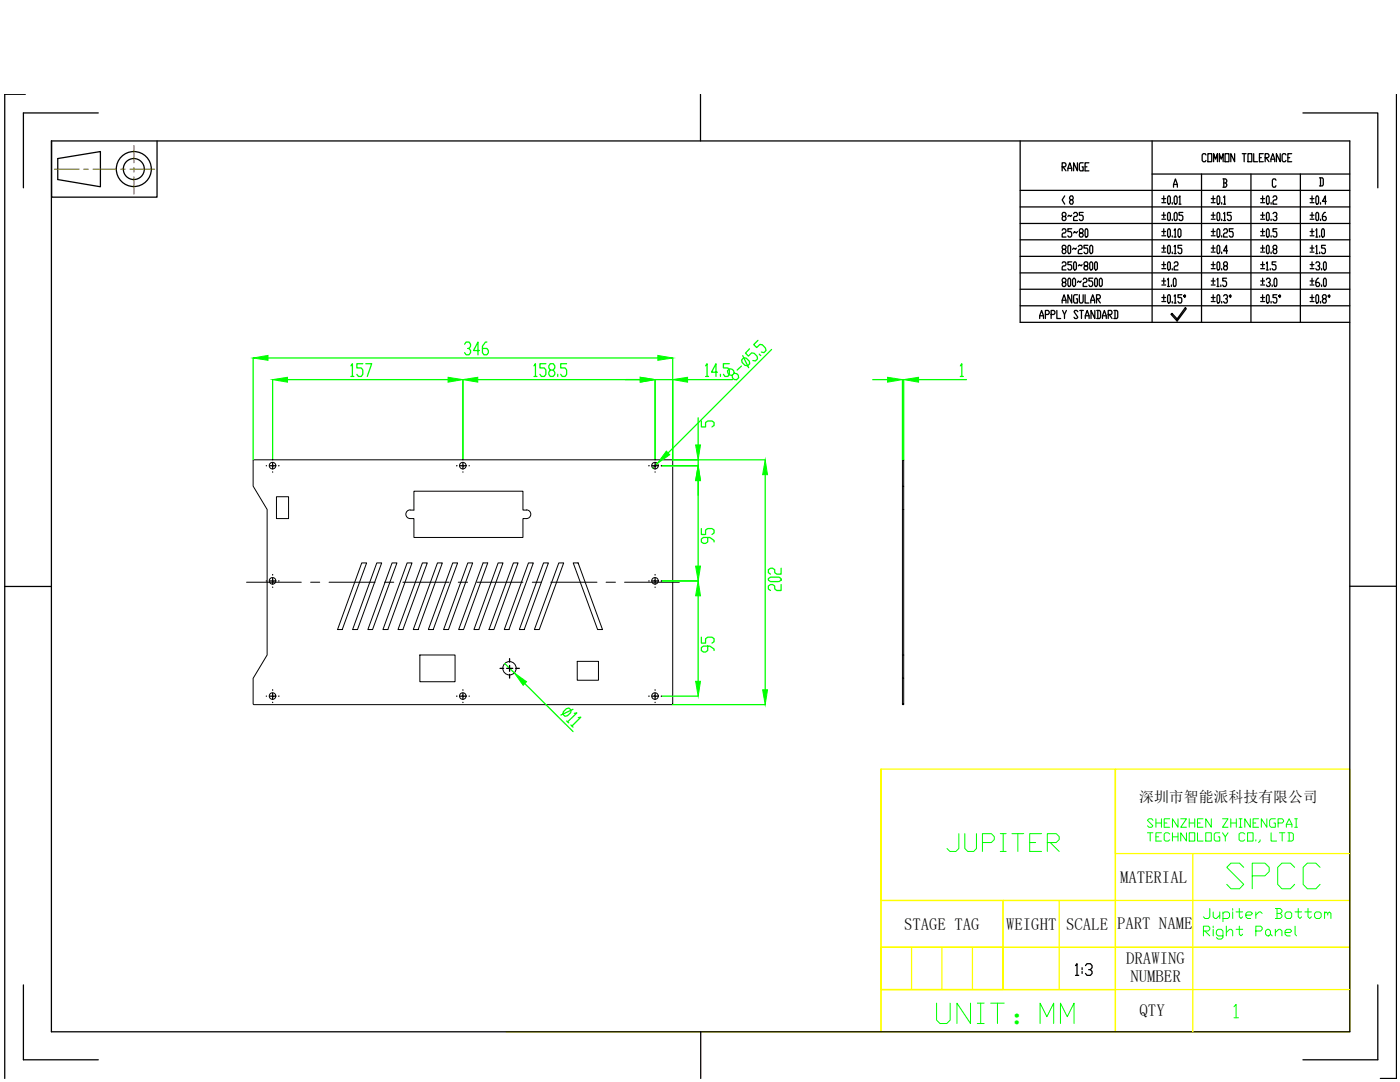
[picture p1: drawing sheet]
<svg xmlns="http://www.w3.org/2000/svg" width="279mm" height="216mm" viewBox="0 0 279 216" stroke-linecap="round" stroke-linejoin="round" font-family="sans-serif">
<defs><g id="words">
<text font-size="8.8" fill="#0f0" x="243.8" y="178.5">SPCC</text>
<text font-size="7.5" fill="#0f0" x="185.9" y="205.3">UNIT：MMMM</text>
<text font-size="7.1" fill="#0f0" x="188" y="171.1">JUPITER</text>
<text font-size="5.8" fill="#0f0" x="201.8" y="204.2">：</text>
<text font-size="4.4" x="211" y="45.2">8~25</text>
<g font-size="3.3">
<text x="223.5" y="176.3">MATERIAL</text>
<text x="180.4" y="185.5">STAGE TAG</text>
<text x="200.8" y="185.5">WEIGHT</text>
<text x="212.8" y="185.5">SCALE</text>
<text x="222.9" y="185.4">PART NAME</text>
<text x="224.8" y="192.4">DRAWING</text>
<text x="225.6" y="195.9">NUMBER</text>
<text x="227.4" y="202.7">QTY</text>
</g>
<text font-size="3" x="227.3" y="160">深圳市智能派科技有限公司</text>
</g></defs>
<!-- layer: 0 -->
<g fill="none" stroke="#000" stroke-width=".2">
<path d="M50.5 91.9l.1-.1h83.5l.2 .1v48.6l-.2 .1h-83.5l-.1-.1v-5.1l2.8-4.7v-29l-2.8-4.7zM55.2 99.1h2.4v4.4h-2.4zM180.1 91.8h.3v.1h-.3zM180.1 91.9v5.1M180.4 91.9v5.1M72.2 112.3h1l-4.9 13.3h-.9zM75.2 112.3h1l-4.9 13.3h-.9zM78.2 112.3h1l-4.8 13.3h-1zM81.3 112.3h.9l-4.8 13.3h-1zM81.9 101.7a.87 .87 0 0 0-.9 .9 .87 .87 0 0 0 .9 .9h.7v3.7h21.8v-3.7h.7a.87 .87 0 0 0 .8-.9 .87 .87 0 0 0-.8-.9M81.9 101.8h.7v-3.8h21.8v3.8h.7M84.3 112.3h1l-4.9 13.3h-1z"/>
<path d="M87.3 112.3h1l-4.8 13.3h-1zM90.4 112.3h.9l-4.8 13.3h-1zM93.4 112.3h.9l-4.8 13.3h-1zM96.4 112.3h.9l-4.8 13.3h-1zM99.4 112.3h1l-4.8 13.3h-1zM102.5 112.3h.9l-4.8 13.3h-1zM105.5 112.3h.9l-4.8 13.3h-1zM108.5 112.3h.9l-4.8 13.3h-1zM111.5 112.3h1l-4.9 13.3h-.9zM114.4 112.3h1l4.8 13.3h-.9zM180.1 101.7v-4.7h.3v4.7M180.1 101.7h.3"/>
<path d="M180.1 101.7v29M180.4 101.7v29M83.8 130.7h7v5.3h-7zM115.2 132h4.2v3.7h-4.2zM180.1 130.7v4.7h.3v-4.7M180.1 135.4v5.1h.3v-5.1M180.1 130.7h.3M180.1 140.5v.1h.3v-.1"/>
<circle cx="54.4" cy="92.9" r=".66"/>
<circle cx="92.4" cy="92.9" r=".66"/>
<circle cx="130.7" cy="92.9" r=".66"/>
<circle cx="54.4" cy="115.9" r=".66"/>
<circle cx="130.7" cy="115.9" r=".66"/>
<circle cx="54.4" cy="138.9" r=".66"/>
<circle cx="92.4" cy="138.9" r=".66"/>
<circle cx="101.7" cy="133.3" r="1.33"/>
<circle cx="130.7" cy="138.9" r=".66"/>
</g>
<!-- layer: VhF -->
<g fill="none" stroke="#0f0" stroke-width=".25">
<path d="M50.5 71.4v20.4M53.5 71.4h77.8M54.4 75.7v15.9M57.4 75.7h32M70 73l.3-.4v2.5M70 75.1h.6M72.4 72.6h-1.2v.8h.9l.3 .4v.9l-.3 .4h-.6l-.3-.4M73 72.6h1.2l-.9 2.5M92.4 75.7v15.9M92.7 68.7l.3-.4h.6l.3 .4v.4l-.3 .4h-.3M93.6 69.5l.3 .4v.5l-.3 .4h-.6l-.3-.4M95.3 75.7h32.5"/>
<path d="M95.7 69.9h-1.2l.9-1.6v2.5M97.2 68.3h-.3l-.6 .8v1.3l.3 .4h.6l.3-.4v-.5l-.3-.4h-.9M106.6 73l.3-.4v2.5M106.6 75.1h.6M108.9 72.6h-1.1v.8h.8l.3 .4v.9l-.3 .4h-.6l-.2-.4M109.8 73.8l-.3-.4v-.4l.3-.4h.6l.3 .4v.4l-.3 .4h-.6l-.3 .5v.4l.3 .4h.6l.3-.4v-.4l-.3-.5M111.3 74.7v.4M113.1 72.6h-1.2v.8h.9l.3 .4v.9l-.3 .4h-.6l-.3-.4M134.3 71.4v20.4M134.3 75.7h-3.6v15.9M137.2 75.7h9M140.8 73l.3-.4v2.5"/>
<path d="M140.8 75.1h.6M143.2 74.3h-1.2l.9-1.7v2.5M143.8 74.7v.4M145.6 72.6h-1.2v.8h.9l.3 .4v.9l-.3 .4h-.6l-.3-.4M146.5 74.5l.5 .1 .3 .3 .1 .5-.4 .4-.5-.1-.3-.3-.1-.5 .4-.4-.1-.5-.3-.3-.5-.1-.4 .4 .1 .5 .3 .3 .5 .1M148 73l-.9 .8M148 71.8l.4-.4 .5 .1 .6 .6 .1 .5-.4 .4-.5-.1-.6-.6zM148.2 71l1.2 2.4M149.6 69.6l-.8 .9 .6 .5 .6-.6 .5 .1 .6 .6 .1 .5-.4 .4-.5-.1M151.3 67.9l-.9 .9 .6 .6 .7-.7 .5 .1 .6 .6 .1 .5-.4 .5-.6-.2M151.5 70.7l.3 .3M154 69.7l-20.7 20.7"/>
<path d="M174.2 75.7h2.9M183.3 75.7h9.6M191.7 73l.3-.4v2.5M191.7 75.1h.5M131.2 92.5l-.9 .9M134.2 91.8h18.5M139.3 91.8v1.1h-7.2M139.3 83.4v5.4M139.3 95.9v17.1M140 84v1.2h.8v-.9l.4-.3h.9l.4 .3v.6l-.4 .3M152.7 94.7v42.9M180.1 91.7v-16h.3v16"/>
<path d="M132.1 115.9h7.2M139.3 118.9v17M140 105.5v1.2h.8v-.9l.4-.3h.9l.4 .3v.6l-.4 .3M141.2 107.2v.9l-.4 .3h-.4l-.4-.3v-.6l.4-.3h1.3l.8 .6v.3M153.3 115.5l.5-.3h1.7l.4 .3v.3l-.4 .2h-1.7l-.5-.2zM155.9 116.6v1.2h-.9l-.4-.3v-.6l-.4-.3h-.4l-.5 .3v.6l.5 .3M155.9 113.4v1.2h-.9l-.4-.3v-.6l-.4-.3h-.4l-.5 .3v.6l.5 .3M100.8 132.4l1.9 1.9M104.7 136.4l9.7 9.6M132.1 138.9h7.2M140 127.1v1.2h.8v-.9l.4-.3h.9l.4 .3v.6l-.4 .3M141.2 128.9v.9l-.4 .3h-.4l-.4-.3v-.6l.4-.3h1.3l.8 .6v.3"/>
<path d="M112.5 142l.5-.6 .6-.1 .4 .4-.1 .5-.6 .6-.6 .1-.4-.4zM113.1 143.9l.4 .3M113.9 144.7l.5 .4M114.4 141.5l-2.5 1.2M114.6 142.3h.5l-1.8 1.7M115.4 143.2l.5-.1-1.8 1.8M134.2 140.6h18.5"/>
</g>
<g fill="#0f0" stroke="#0f0" stroke-width=".2">
<path d="M50.5 71.4l3-.5v1z"/>
<path d="M131.3 70.9l3 .5-3 .5z"/>
<path d="M127.8 75.3l2.9 .4-2.9 .6z"/>
<path d="M134.3 75.7l2.9-.4v1z"/>
<path d="M92.4 75.7l2.9-.4v1z"/>
<path d="M89.4 75.3l3 .4-3 .6z"/>
<path d="M54.4 75.7l3-.4v1z"/>
<path d="M152.2 137.6h1l-.5 3z"/>
<path d="M152.7 91.8l.5 2.9h-1z"/>
<path d="M139.3 92.9l.5 3h-1z"/>
<path d="M138.8 88.8h1l-.5 3z"/>
<path d="M138.8 113h1l-.5 2.9z"/>
<path d="M139.3 115.9l.5 3h-1z"/>
<path d="M138.8 135.9h1l-.5 3z"/>
<path d="M102.7 134.3l2.4 1.7-.7 .8z"/>
<path d="M133 90l.7 .7-2.5 1.8z"/>
<path d="M177.1 75.3l3 .4-3 .6z"/>
<path d="M180.4 75.7l2.9-.4v1z"/>
</g>
<g fill="none" stroke="#000" stroke-width=".25">
<path d="M53.1 92.9h.1M54.4 92.3v.6h-.6M54.4 91.7v.1M54.4 94.2h.1M55 92.9h-.6v.7M55.6 92.9h.1M91.1 92.9h.1M92.4 92.3v.6h-.6M92.4 91.7v.1M92.4 94.2h.1M93 92.9h-.6v.7M93.6 92.9h.1"/>
<path d="M129.5 92.9h.1M130.7 92.3v.6h-.6M130.7 91.7v.1M130.7 94.2h.1M131.3 92.9h-.6v.7M132 92.9h.1M53.1 115.9h.1M54.4 115.3v.6h-.6M54.4 114.7h.1M54.4 117.2h.1M55 115.9h-.6v.7M55.6 115.9h.1"/>
<path d="M129.5 115.9h.1M130.7 115.3v.6h-.6M130.7 114.7h.1M130.7 117.2h.1M131.3 115.9h-.6v.7M132 115.9h.1M53.1 138.9h.1M54.4 138.3v.6h-.6M54.4 137.6v.1M55 138.9h-.6v.6M55.6 138.9h.1M91.1 138.9h.1"/>
<path d="M92.4 138.3v.6h-.6M92.4 137.6v.1M93 138.9h-.6v.6M93.6 138.9h.1M99.8 133.4h.7M101.7 132.8v.6h-.6M101.7 131.4v.7M101.7 134.5v.8M102.3 133.4h-.6v.6M102.9 133.4h.7M129.5 138.9h.1M130.7 138.3v.6h-.6"/>
<path d="M130.7 137.6v.1M131.3 138.9h-.6v.6M132 138.9h.1M54.4 140.1v.1M92.4 140.1v.1M130.7 140.1v.1"/>
</g>
<path d="M49.2 116.2h10.9M62 116.2h1.8M65.7 116.2h9.2M76.7 116.2h1.9M80.4 116.2h9.2M91.5 116.2h1.8M95.2 116.2h9.2M106.2 116.2h1.8M109.9 116.2h9.2M121 116.2h1.8M124.6 116.2h11" fill="none" stroke="#000" stroke-width=".2"/>
<g fill="none" stroke="#0f0" stroke-width=".2">
<path d="M229 166.2h1.1M229.5 166.2v1.6M230.1 163.7l-.3-.3h-.5l-.3 .3 1.1 1.1-.3 .3h-.5l-.3-.3M230.7 163.4v1.7M230.7 164.2h1.1M230.7 167h.5M231.8 166.2h-1.1v1.6h1.1M231.8 163.4v1.7M232.3 164.2h.6M233.4 163.4h-1.1v1.7h1.1M233.4 166.4l-.3-.2h-.5l-.3 .2v1.2l.3 .2h.5l.3-.2M234 167h1.1"/>
<path d="M234 166.2v1.6M235.1 163.4v1.7l-1.1-1.7v1.7M235.1 166.2v1.6M235.6 163.4h1.2l-1.2 1.7h1.2M236.8 166.2v1.6l-1.2-1.6v1.6M237.3 166.2h1.1v1.6h-1.1zM237.3 164.2h1.1M237.3 163.4v1.7M238.4 163.4v1.7M239 166.2v1.6h1.1M239 164.2h.5M240.1 163.4h-1.1v1.7h1.1"/>
<path d="M240.6 166.2h1.1v1.6h-1.1zM241.7 163.4v1.7l-1.1-1.7v1.7M243.4 166.2h-.8l-.3 .2v1.2l.3 .2h.8v-.8h-.3M244 163.4h1.1l-1.1 1.7h1.1M244 166.2l.5 .8v.8M245.1 166.2l-.6 .8M245.6 164.2h1.1M245.6 163.4v1.7M246.7 163.4v1.7M247.3 165.1h.6M247.3 163.4h.6M247.6 163.4v1.7"/>
<path d="M248.4 166.4l-.3-.2h-.5l-.3 .2v1.2l.3 .2h.5l.3-.2M249 166.2h1.1v1.6h-1.1zM249.5 163.4v1.7l-1.1-1.7v1.7M250.1 164.2h.5M250.6 167.6v.2M251.2 163.4h-1.1v1.7h1.1M251.5 167.6v.2l-.3 .3M252.8 163.4v1.7l-1.1-1.7v1.7M253.7 166.2v1.6h1.1M254.5 163.4h-.8l-.3 .3v1.1l.3 .3h.8v-.9h-.3M255.1 164.2h.8l.3-.3v-.2l-.3-.3h-.8v1.7M255.3 166.2h1.1"/>
<path d="M255.9 166.2v1.6M256.7 165.1v-.6l.6-1.1 .5 1.1v.6M256.7 164.5h1.1M257 166.2h.8l.3 .2v1.2l-.3 .2h-.8M257.3 166.2v1.6M258.4 165.1h.5M258.4 163.4h.5M258.7 163.4v1.7M240.2 185.8h.9l.3-.4v-.3l-.3-.3h-.9v1.9M240.5 185.8l.9 .9M241.4 181.3v1.6l-.3 .4h-.6l-.3-.4M242.1 182v.9l.4 .4h.3l.6-.7"/>
<path d="M242.1 184.8v.3M242.1 185.4v1.3M243.4 182v1.3M244.1 182.3l.3-.3h.6l.4 .3v.6l-.4 .4h-.9M244.1 186.7h-1l-.3-.3v-.6l.3-.4h.6l.4 .4v1.3l-.4 .3h-.6l-.3-.3M244.1 182v1.9M244.7 186.1l.7-.7h.3l.3 .4v.9M244.7 184.8v1.9M246 181.3v.3M246 182v1.3M246.7 182h1.3M246.7 185.4h1.3"/>
<path d="M247.3 181.3v1.6l.4 .4 .3-.4M247.3 184.8v1.6l.4 .3 .3-.3M248.6 182.6h1l.4-.3-.4-.3h-.6l-.4 .3v.6l.4 .4h.6M250.6 185.8h1l.3-.4v-.3l-.3-.3h-1v1.9M250.6 182v1.3M251.9 182.3l-.3-.3h-.3l-.7 .6M252.6 185.8l.3-.4h.3l.3 .4v.6l-.3 .3h-.3l-.3-.3zM253.5 186.4l.4 .3M254.5 181.3h1l.3 .3v.4l-.3 .3M254.5 186.1l.7-.7h.3l.3 .4v.9M254.5 185.4v1.3M254.9 182.3h.6l.3 .3v.3l-.3 .4h-1"/>
<path d="M254.9 181.3v2M256.5 182.3l.3-.3h.7l.3 .3v.6l-.3 .4h-.7l-.3-.4zM256.5 186.1h1l.3-.3-.3-.4h-.7l-.3 .4v.6l.3 .3h.7M258.5 184.8v1.6l.3 .3M258.5 182h1.3M259.1 181.3v1.6l.3 .4 .4-.4M260.4 182h1.3M261 181.3v1.6l.4 .4 .3-.4M262.4 182.3l.3-.3h.6l.4 .3v.6l-.4 .4h-.6l-.3-.4zM264.3 182.3l.3-.3 .4 .3v.3M264.3 182v1.3M265 182.3l.3-.3 .3 .3v1"/>
<path d="M246.3 200.9l.4-.5v2.7M246.3 203.1h.9"/>
</g>
<!-- layer: 0 -->
<g fill="none" stroke="#ff0" stroke-width=".25">
<path d="M175.8 153.5h46.8v26.2M222.6 153.5v35.5h46.8v16.9h-46.8v-16.9h46.8v-18.7M222.6 153.5h46.8v16.8h-46.8zM175.8 179.7h24.4v9.3h-24.4v8.5h24.4v-8.5h-24.4zM211.4 179.7v17.8M222.6 179.7h-46.8v-26.2v52.4h-74.8M222.6 179.7v9.3h-22.4v8.5h22.4M222.6 179.7h-22.4v9.3h22.4v8.5M222.6 179.7h46.8M238.1 170.3v35.6M175.8 197.5h46.8v8.4h-46.8zM175.8 189h24.4v8.5h-24.4z"/>
<path d="M181.9 189v8.5M188 189v8.5M194.1 189v8.5M222.6 197.5h46.8"/>
</g>
<g fill="none" stroke="#000" stroke-width=".25">
<path d="M5.1 18.8h-4.2v196.4M139.8 18.8v9.3M278.7 18.8v196.4h-3.2M10.3 28.1h259.1v177.8h-259.1zM10.3 28.1v11.2h21v-11.2M11.5 31.6l8.5-1.4v7.1l-8.5-1.5zM19.6 22.5h-14.9v15M203.6 28.1v36.2h65.8M203.6 38h65.8M212 33.3h.5l.2-.3v-.3l-.2-.2h-.5v1.6M212.1 33.3l.6 .8M212.5 39.1l-.5 .8 .5 .8"/>
<path d="M213.1 34.1v-.5l.4-1.1 .4 1.1v.5M213.1 33.6h.8M213.7 39.9l-.2-.5 .2-.3h.3l.2 .5-.2 .3h-.3l-.2 .3 .2 .5h.3l.2-.3-.2-.5M215 32.5v1.6l-.7-1.6v1.6M216.2 32.5h-.6l-.2 .2v1.1l.2 .3h.6v-.8h-.2M216.5 33.3h.4M217.3 32.5h-.8v1.6h.8M229.9 34.7h39.5M229.9 28.1v36.2M231.9 39.6h.7M232.3 39.1v1.1M233.2 39.1h.2l.2 .3v1l-.2 .3h-.2l-.2-.3v-1z"/>
<path d="M234.2 37.4v-.6l.4-1.1 .4 1.1v.6M234.2 36.8h.8M234.5 39.1h.2l.2 .3v1l-.2 .3h-.2l-.2-.3v-1zM235.3 39.4l.2-.3v1.6M239.8 34.7v29.6M240.7 30.9l-.2-.2h-.4l-.2 .2v1.1l.2 .3h.4l.2-.3M241.1 30.7h.7v1.6h-.7zM241.7 39.6h.8M242.1 39.1v1.1M242.2 32.3v-1.6l.4 1.1 .4-1.1v1.6M243 39.1h.3l.1 .3v1l-.1 .3h-.3l-.1-.3v-1zM243.3 32.3v-1.6l.4 1.1 .4-1.1v1.6"/>
<path d="M244.1 35.7h.5l.2 .3v.3l-.2 .2M244.2 39.4l.2-.3v1.6M244.2 36.5h.4l.2 .6-.2 .3h-.5M244.2 35.7v1.7M244.5 30.7h.8v1.6h-.8zM246.4 30.7v1.6l-.8-1.6v1.6M247.9 30.7h.8M248.3 30.7v1.6M249.1 30.7h.7v1.6h-.7zM249.7 34.7v29.6M250.2 30.7v1.6h.8M251.3 31.5h.4"/>
<path d="M251.6 39.6h.8M252 39.1v1.1M252.1 30.7h-.8v1.6h.8M252.5 31.5h.5l.3-.3v-.3l-.3-.2h-.5v1.6M252.7 31.5l.6 .8M252.9 39.1h.2l.2 .3v1l-.2 .3h-.2l-.2-.3v-1zM253.6 32.3v-.5l.4-1.1 .4 1.1v.5M253.6 31.8h.8M254.1 39.4l.2-.3h.3l.2 .3-.2 .5h-.3l-.2 .3v.5h.7M254.6 36l-.1-.3h-.4l-.2 .3v1.1l.2 .3h.4l.1-.3M255.5 30.7v1.6l-.8-1.6v1.6M256.6 30.9l-.1-.2h-.4l-.2 .2v1.1l.2 .3h.4l.1-.3"/>
<path d="M257 31.5h.4M257.8 30.7h-.8v1.6h.8M259.5 34.7v29.6M260 22.5h15v15M261.5 39.6h.7M261.8 39.1v1.1M262.8 39.1h.2l.2 .3v1l-.2 .3h-.2l-.2-.3v-1zM263.3 35.5h.6l.2 .2v1.1l-.2 .3h-.6M263.5 35.5v1.6M203.6 57.7h65.8M203.6 54.5h65.8M203.6 51.2h65.8"/>
<path d="M203.6 47.9h65.8M203.6 44.6h65.8M203.6 41.3h65.8M212 45.9l.1-.3h.4l.2 .3-.2 .6h-.4l-.1 .3v.5h.7M212 52.5l.1-.2h.4l.2 .2v.3l-.2 .3h-.4l-.1 .2v.6h.7M212 59.9h.7M212.1 49.8l-.1-.6 .1-.2h.4l.2 .2v.3l-.2 .3h-.4l-.1 .3 .1 .5h.4l.2-.3-.2-.5M212.1 56.4l-.1-.3 .1-.6h.4l.2 .3-.2 .6h-.4l-.1 .2 .1 .6h.4l.2-.3-.2-.5M213.3 49h.2l.2 .2v1.1l-.2 .3h-.2l-.2-.3v-1.1zM213.3 55.5h.2l.2 .3v1.1l-.2 .3h-.2l-.2-.3v-1.1zM213.9 45.6h-.8v.6h.6l.2 .3v.5l-.2 .3h-.4l-.2-.3M213.9 58.8v1.7l-.8-1.7v1.7"/>
<path d="M213.9 52.3h-.8v.5h.6l.2 .3v.5l-.2 .3h-.4l-.2-.3M214.3 55.5h.1l.2 .3v1.1l-.2 .3h-.1l-.2-.3v-1.1zM214.4 52.3h.2l.2 .2v1.1l-.2 .3h-.2l-.1-.3v-1.1zM214.8 49.5l-.2 .3-.3-.3-.2 .3M215 58.8h-.6l-.1 .3v1.1l.1 .3h.6v-.9h-.2M215.2 49.2l.2-.2h.4l.2 .2-.2 .6h-.4l-.2 .3v.5h.8M215.4 58.8v1.4l.2 .3h.4l.2-.3v-1.4M215.6 46.5l-.2-.3 .2-.6h.4l.2 .3-.2 .6h-.4l-.2 .3 .2 .5h.4l.2-.3v-.2l-.2-.3M215.8 56.1l-.2 .3-.4-.3-.2 .3M216 52.8l-.2 .3-.4-.3-.2 .3M216.2 55.8l.1-.3h.4l.2 .3-.2 .6h-.4l-.1 .2v.6h.7M216.5 58.8v1.7h.8"/>
<path d="M216.5 53.1l-.2-.3v-.3l.2-.2h.4l.2 .2-.2 .6h-.4l-.2 .2v.3l.2 .3h.4l.2-.3-.2-.5M216.7 45.6h.2l.2 .3v1.1l-.2 .3h-.2l-.2-.3v-1.1zM217.1 49h-.8v.5h.6l.2 .3v.5l-.2 .3h-.4l-.2-.3M217.7 49l.4 .2v1.1l-.2 .3h-.2l-.2-.3v-1.1zM217.7 52.3l.4 .2v1.1l-.2 .3-.4-.3v-1.1zM217.7 59.9h.8M218.1 55.5h-.8v.6h.6l.2 .3v.5l-.2 .3h-.4l-.2-.3M218.6 55.5h.2l.2 .3v1.1l-.2 .3h-.2l-.1-.3v-1.1zM218.6 52.3h.2l.2 .2v1.1l-.2 .3h-.2l-.1-.3v-1.1zM218.8 59.6h.6l.2-.2v-.3l-.2-.3h-.6v1.7M219 59.6l.6 .9M219.6 55.5h.2l.2 .3v1.1l-.2 .3h-.2l-.2-.3v-1.1z"/>
<path d="M231.9 40.4h.7M231.9 43.7h.7M231.9 42.9h.7M231.9 47h.7M231.9 46.2h.7M231.9 50.3h.7M231.9 49.5h.7M231.9 56.9h.7M231.9 56.1h.7M231.9 53.6h.7M231.9 52.8h.7M231.9 59.4h.7"/>
<path d="M232.3 42.4v1M232.3 45.6v1.2M232.3 49v1.1M232.3 52.3v1M232.3 55.5v1.1M232.3 58.8v1.1M233 55.8l.2-.3v1.7M233 57.2h.4M233.2 45.6h.2l.2 .3v1.1l-.2 .3h-.2l-.2-.3v-1.1zM233.2 42.4h.2l.2 .2v1.1l-.2 .3h-.2l-.2-.3v-1.1zM233.2 52.3h.2l.2 .2v1.1l-.2 .3h-.2l-.2-.3v-1.1zM233.2 49h.2l.2 .2v1.1l-.2 .3h-.2l-.2-.3v-1.1z"/>
<path d="M233.2 58.8h.2l.2 .3v1.1l-.2 .3h-.2l-.2-.3v-1.1zM233.8 56.9v.3M233.9 40.4v.3M233.9 43.7v.3M233.9 47v.3M233.9 50.3v.3M233.9 53.6v.3M234.3 45.9l.2-.3v1.7M234.3 52.5l.2-.2h.4l.2 .2-.2 .6h-.4l-.2 .2v.6h.8M234.3 55.5h.2l.2 .3v1.1l-.2 .3h-.2l-.1-.3v-1.1zM234.3 49.2l.2-.2v1.6M234.3 59.1l.2-.3v1.7"/>
<path d="M234.3 47.3h.4M234.3 50.6h.4M234.5 42.4l.4 .2v1.1l-.2 .3-.4-.3v-1.1zM235.3 45.6h.2l.2 .3v1.1l-.2 .3-.4-.3v-1.1zM235.3 40.7h.4M235.9 49h-.8v.5h.6l.2 .3v.5l-.2 .3h-.4l-.2-.3M235.9 58.8h-.8v.6h.6l.2 .2v.6l-.2 .3h-.4l-.2-.3M236.1 42.4h-.8v.5h.6l.2 .3v.5l-.2 .3h-.4l-.2-.3M236.4 58.8l.2 .3-.2 .3-.2-.3zM241.7 40.4h.8M241.7 43.7h.8M241.7 42.9h.8"/>
<path d="M241.7 47h.8M241.7 46.2h.8M241.7 50.3h.8M241.7 49.5h.8M241.7 56.9h.8M241.7 56.1h.8M241.7 53.6h.8M241.7 52.8h.8M241.7 59.4h.8M242.1 42.4v1M242.1 45.6v1.2M242.1 49v1.1"/>
<path d="M242.1 52.3v1M242.1 55.5v1.1M242.1 58.8v1.1M242.9 55.8l.1-.3v1.7M242.9 57.2h.4M243 49h.3l.1 .2v1.1l-.1 .3h-.3l-.1-.3v-1.1zM243 45.6h.3l.1 .3v1.1l-.1 .3h-.3l-.1-.3v-1.1zM243 42.4h.3l.1 .2v1.1l-.1 .3h-.3l-.1-.3v-1.1zM243 52.3h.3l.1 .2v1.1l-.1 .3h-.3l-.1-.3v-1.1zM243 58.8h.3l.1 .3v1.1l-.1 .3h-.3l-.1-.3v-1.1zM243.6 56.9v.3M243.8 40.4v.3"/>
<path d="M243.8 43.7v.3M243.8 47v.3M243.8 50.3v.3M243.8 53.6v.3M244.2 45.9l.2-.3h.4l.2 .3-.2 .6h-.4l-.2 .3v.5h.8M244.2 42.6l.2-.2v1.6M244.2 59.1l.2-.3h.4l.2 .6-.2 .2h-.2M244.2 40.7h.4M244.2 44h.4M244.4 53.1l-.2-.3v-.3l.2-.2h.4l.2 .2-.2 .6h-.4l-.2 .2v.3l.2 .3h.4l.2-.3-.2-.5M244.8 55.5h-.8v.6h.6l.2 .3v.5l-.2 .3h-.4l-.2-.3M244.8 59.6l.2 .3-.2 .6h-.4l-.2-.3"/>
<path d="M245 50.1h-.8l.6-1.1v1.6M245.5 58.8l.2 .3-.2 .3-.2-.3zM245.7 42.4h-.7v.5h.5l.2 .3v.5l-.2 .3h-.3l-.2-.3M246.1 45.6h-.8v.6h.6l.2 .3v.5l-.2 .3h-.4l-.2-.3M251.6 40.4h.8M251.6 43.7h.8M251.6 42.9h.8M251.6 47h.8M251.6 46.2h.8M251.6 50.3h.8M251.6 49.5h.8M251.6 56.9h.8"/>
<path d="M251.6 56.1h.8M251.6 53.6h.8M251.6 52.8h.8M251.6 59.4h.8M252 42.4v1M252 45.6v1.2M252 49v1.1M252 52.3v1M252 55.5v1.1M252 58.8v1.1M252.7 55.8l.2-.3h.4l.2 .3v.3l-.2 .3h-.2M252.7 52.5l.2-.2v1.6"/>
<path d="M252.7 53.9h.4M252.9 42.4h.2l.2 .2v1.1l-.2 .3h-.2l-.2-.3v-1.1zM252.9 45.6h.2l.2 .3v1.1l-.2 .3h-.2l-.2-.3v-1.1zM252.9 49h.2l.2 .2v1.1l-.2 .3h-.2l-.2-.3v-1.1zM252.9 58.8h.2l.2 .3v1.1l-.2 .3h-.2l-.2-.3v-1.1zM253.3 56.4l.2 .2-.2 .6h-.4l-.2-.3M253.5 53.6v.3M253.7 40.4v.3M253.7 43.7v.3M253.7 47v.3M253.7 50.3v.3M253.9 56.9v.3"/>
<path d="M254.1 42.6l.2-.2h.3l.2 .5-.2 .3h-.2M254.3 49.8l-.2-.3v-.3l.2-.2h.3l.2 .5-.2 .3h-.3l-.2 .3 .2 .5h.3l.2-.3-.2-.5M254.4 55.5h.2l.2 .3v1.1l-.2 .3h-.2l-.1-.3v-1.1zM254.6 43.2l.2 .2-.2 .6h-.3l-.2-.3M254.6 52.3h-.7v.5h.5l.2 .3v.5l-.2 .3h-.3l-.2-.3M254.8 45.6h-.7v.6h.5l.2 .3v.5l-.2 .3h-.3l-.2-.3M254.8 58.8h-.7v.6h.5l.2 .2v.6l-.2 .3h-.3l-.2-.3M255.4 58.8l.2 .3-.2 .3-.2-.3zM261.5 40.4h.7M261.5 43.7h.7M261.5 42.9h.7M261.5 47h.7"/>
<path d="M261.5 46.2h.7M261.5 50.3h.7M261.5 49.5h.7M261.5 56.9h.7M261.5 56.1h.7M261.5 53.6h.7M261.5 52.8h.7M261.5 59.4h.7M261.8 42.4v1M261.8 45.6v1.2M261.8 49v1.1M261.8 52.3v1"/>
<path d="M261.8 55.5v1.1M261.8 58.8v1.1M262.6 45.9l.2-.3v1.7M262.6 49.2l.2-.2v1.6M262.6 52.5l.2-.2h.4l.2 .2v.3l-.4 .3M262.6 47.3h.4M262.6 50.6h.4M262.8 42.4h.2l.2 .2v1.1l-.2 .3h-.2l-.2-.3v-1.1zM262.8 58.8h.2l.2 .3v1.1l-.2 .3h-.2l-.2-.3v-1.1zM263.2 55.5h-.2l-.4 .6v.8l.2 .3h.4l.2-.6-.2-.2h-.6M263.2 53.1l.2 .2v.3l-.2 .3h-.4l-.2-.3M263.4 47v.3"/>
<path d="M263.4 50.3v.3M263.5 40.4v.3M263.5 43.7v.3M263.8 53.6v.3M263.8 56.9v.3M263.9 45.6h.2l.2 .3v1.1l-.2 .3h-.2l-.1-.3v-1.1zM264.1 59.6l-.2-.2v-.3l.2-.3h.4l.2 .6-.2 .2h-.4l-.2 .3 .2 .6h.4l.2-.3-.2-.6M264.3 55.5h.2l.2 .3v1.1l-.2 .3h-.2l-.2-.3v-1.1zM264.3 52.3h.2l.2 .2v1.1l-.2 .3h-.2l-.2-.3v-1.1zM264.5 42.4h-.2l-.4 .5v.8l.2 .3h.4l.2-.3-.2-.5h-.6M264.5 49h-.7v.5h.5l.2 .3v.5l-.2 .3h-.4l-.1-.3M264.7 40.2h-.8l.6-1.1v1.6"/>
<path d="M265.3 58.8l.1 .3-.1 .3-.2-.3zM203.6 61h65.8M207.5 63.6v-.6l.4-1.1 .4 1.1v.6M207.5 63h.8M208.6 62.8h.6l.2-.3v-.3l-.2-.3h-.6v1.7M209.8 62.8h.5l.2-.3v-.3l-.2-.3h-.5v1.7M210.9 61.9v1.7h.8M212 60.5v-.6l.4-1.1 .3 1.1v.6M212.1 61.9l.3 .9v.8M212.8 61.9l-.4 .9M215.1 62.2l-.2-.3h-.4l-.2 .3 .8 1.1-.2 .3h-.4l-.2-.3M215.5 61.9h.7"/>
<path d="M215.8 61.9v1.7M216.6 63.6v-.6l.4-1.1 .4 1.1v.6M216.6 63h.8M217.7 60.5v-.6l.4-1.1 .4 1.1v.6M218.5 61.9v1.7l-.8-1.7v1.7M218.9 61.9h.6l.1 .3v1.1l-.1 .3h-.6M219.1 61.9v1.7M220 63.6v-.6l.4-1.1 .4 1.1v.6M220 63h.8M221.2 62.8h.6l.1-.3-.1-.6h-.6v1.7M221.4 62.8l.5 .8M222.3 61.9h.6l.2 .3v1.1l-.2 .3h-.6"/>
<path d="M222.5 61.9v1.7M231.9 60.2h.7M233.7 62.7l.2-.2 1 1.1v.5zM233.9 60.2v.3M234.3 60.5h.4M236.6 61.4l.1 .2-1.8 2.5v-.5zM241.7 60.2h.8M243.8 60.2v.3M251.6 60.2h.8M253.7 60.2v.3M261.5 60.2h.7M263.5 60.2v.3"/>
<path d="M.9 117h9.4M269.4 117h9.3M4.7 196.5v15h14.9M214.6 192.7l.3-.4v2.3M214.6 194.6h.7M216 193.1v.4M216 193.9v.3M216.6 192.7l.3-.4h.7l.3 .4v.4l-.3 .4h-.3M217.6 193.5l.3 .4v.3l-.3 .4h-.7l-.3-.4M275 196.5v15h-15M139.8 205.9v9.3"/>
<circle cx="26.7" cy="33.7" r="3.5"/>
<circle cx="26.7" cy="33.7" r="2.1"/>
</g>
<!-- layer: DEFAULT_1 -->
<path d="M10.9 33.8h4.9M16.7 33.8h.9M18.6 33.8h4.6M24.1 33.8h.9M25.9 33.8h5M26.7 29v3.5M26.7 33.4v.9M26.7 35.3v3.4" fill="none" stroke="#f00" stroke-width=".2"/>
<use href="#words"/>
</svg>
